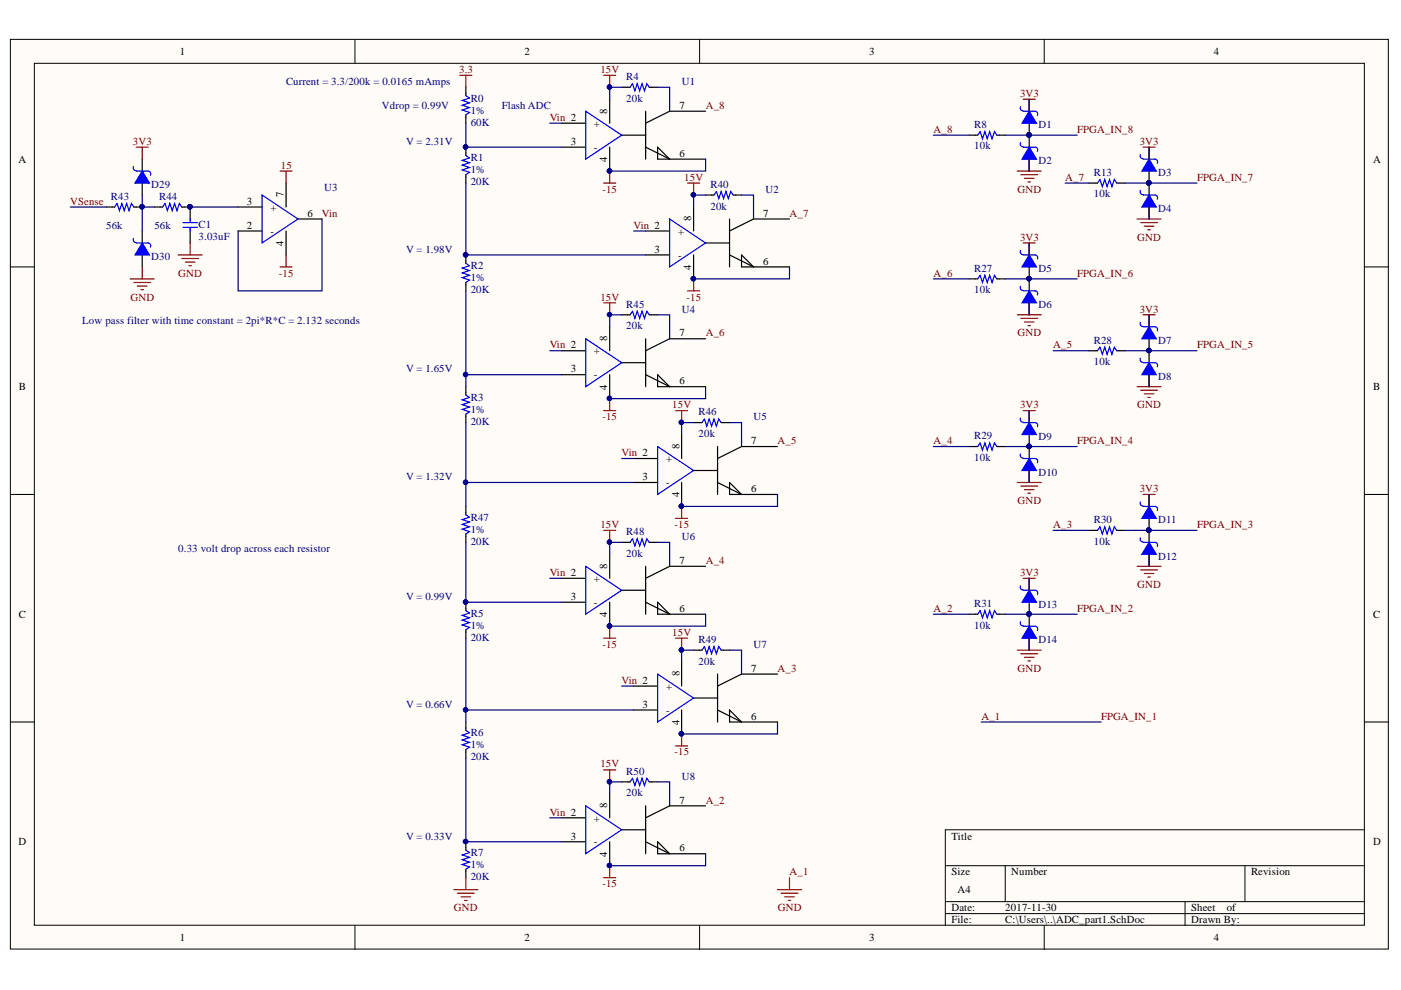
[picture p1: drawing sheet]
<svg xmlns="http://www.w3.org/2000/svg" width="297mm" height="210mm" viewBox="0 0 297 210" stroke-linecap="round" stroke-linejoin="round" font-family="sans-serif">
<defs><g id="words">
<g font-size="2.3">
<text x="38.1" y="11.7">1</text>
<text x="111.2" y="11.7">2</text>
<text x="184.3" y="11.7">3</text>
<text x="257.4" y="11.7">4</text>
<text x="144" y="23.1">7</text>
<text x="125.9" y="26.9">+</text>
<text x="128.7" y="24.1" transform="rotate(-90 128.7 24.1)">8</text>
<text x="3.9" y="34.5">A</text>
<text x="121" y="30.7">3</text>
<text x="125.9" y="31.9">-</text>
<text x="128.7" y="34.4" transform="rotate(-90 128.7 34.4)">4</text>
<text x="144" y="33.2">6</text>
<text x="291.1" y="34.5">A</text>
<text x="60.1" y="41.8" transform="rotate(-90 60.1 41.8)">7</text>
<text x="52.4" y="43.4">3</text>
<text x="57.3" y="44.7">+</text>
<text x="65.2" y="46">6</text>
<text x="146.6" y="46.9" transform="rotate(-90 146.6 46.9)">8</text>
<text x="161.8" y="46">7</text>
<text x="52.4" y="48.5">2</text>
<text x="57.3" y="49.8">-</text>
<text x="60.1" y="52.1" transform="rotate(-90 60.1 52.1)">4</text>
<text x="138.8" y="53.6">3</text>
<text x="143.8" y="49.8">+</text>
<text x="143.8" y="54.9">-</text>
<text x="146.6" y="57.2" transform="rotate(-90 146.6 57.2)">4</text>
<text x="161.8" y="56.1">6</text>
<text x="144" y="71.3">7</text>
<text x="125.9" y="75.1">+</text>
<text x="128.7" y="72.3" transform="rotate(-90 128.7 72.3)">8</text>
<text x="4" y="82.7">B</text>
<text x="121" y="78.9">3</text>
<text x="125.9" y="80.2">-</text>
<text x="128.7" y="82.7" transform="rotate(-90 128.7 82.7)">4</text>
<text x="144" y="81.5">6</text>
<text x="291.1" y="82.7">B</text>
<text x="144" y="95.2" transform="rotate(-90 144 95.2)">8</text>
<text x="159.3" y="94.2">7</text>
<text x="136.3" y="101.8">3</text>
<text x="141.2" y="98">+</text>
<text x="141.2" y="103">-</text>
<text x="144" y="105.5" transform="rotate(-90 144 105.5)">4</text>
<text x="159.3" y="104.4">6</text>
<text x="144" y="119.6">7</text>
<text x="125.9" y="123.4">+</text>
<text x="128.7" y="120.6" transform="rotate(-90 128.7 120.6)">8</text>
<text x="4" y="131">C</text>
<text x="121" y="127.2">3</text>
<text x="125.9" y="128.5">-</text>
<text x="128.7" y="130.8" transform="rotate(-90 128.7 130.8)">4</text>
<text x="144" y="129.7">6</text>
<text x="291.1" y="131">C</text>
<text x="144" y="143.4" transform="rotate(-90 144 143.4)">8</text>
<text x="159.3" y="142.4">7</text>
<text x="141.2" y="146.2">+</text>
<text x="136.3" y="150">3</text>
<text x="141.2" y="151.3">-</text>
<text x="144" y="153.7" transform="rotate(-90 144 153.7)">4</text>
<text x="159.3" y="152.6">6</text>
<text x="128.7" y="171.3" transform="rotate(-90 128.7 171.3)">8</text>
<text x="144" y="170.4">7</text>
<text x="3.9" y="179.3">D</text>
<text x="121" y="178">3</text>
<text x="125.9" y="179.3">-</text>
<text x="125.9" y="174.2">+</text>
<text x="201.7" y="178">Title</text>
<text x="291.1" y="179.3">D</text>
<text x="128.7" y="181.6" transform="rotate(-90 128.7 181.6)">4</text>
<text x="144" y="180.5">6</text>
<text x="201.7" y="185.6">Size</text>
<text x="214.4" y="185.6">Number</text>
<text x="265.2" y="185.6">Revision</text>
<text x="203" y="189.4">A4</text>
<text x="201.7" y="193.2">Date:</text>
<text x="201.7" y="195.7">File:</text>
<text x="213.1" y="193.2">2017-11-30</text>
<text x="213.1" y="195.7">C:\Users\..\ADC_part1.SchDoc</text>
<text x="252.6" y="193.2">Sheet</text>
<text x="252.6" y="195.7">Drawn By:</text>
<text x="260.1" y="193.2">of</text>
<text x="38.1" y="199.6">1</text>
<text x="111.2" y="199.6">2</text>
<text x="184.3" y="199.6">3</text>
<text x="257.4" y="199.6">4</text>
</g>
<g font-size="2.3" fill="#800000">
<text x="97.4" y="15.5">3.3</text>
<text x="127.3" y="15.5">15V</text>
<text x="149.6" y="23.1">A_8</text>
<text x="216.3" y="20.5">3V3</text>
<text x="116.5" y="25.6">Vin 2</text>
<text x="197.9" y="28.1">A_8</text>
<text x="228.4" y="28.1">FPGA_IN_8</text>
<text x="28.2" y="30.7">3V3</text>
<text x="59.5" y="35.7">15</text>
<text x="241.6" y="30.7">3V3</text>
<text x="127.7" y="40.8">-15</text>
<text x="145.1" y="38.3">15V</text>
<text x="215.8" y="40.8">GND</text>
<text x="225.8" y="38.3">A_7</text>
<text x="253.8" y="38.3">FPGA_IN_7</text>
<text x="14.9" y="43.4">VSense</text>
<text x="68.3" y="46">Vin</text>
<text x="167.4" y="46">A_7</text>
<text x="134.3" y="48.5">Vin 2</text>
<text x="216.3" y="51">3V3</text>
<text x="241.1" y="51">GND</text>
<text x="37.8" y="58.7">GND</text>
<text x="59.1" y="58.7">-15</text>
<text x="197.9" y="58.7">A_6</text>
<text x="228.4" y="58.7">FPGA_IN_6</text>
<text x="27.7" y="63.7">GND</text>
<text x="127.3" y="63.7">15V</text>
<text x="145.6" y="63.7">-15</text>
<text x="149.6" y="71.3">A_6</text>
<text x="215.8" y="71.3">GND</text>
<text x="241.6" y="66.3">3V3</text>
<text x="116.5" y="73.9">Vin 2</text>
<text x="223.3" y="73.9">A_5</text>
<text x="253.8" y="73.9">FPGA_IN_5</text>
<text x="127.7" y="89.1">-15</text>
<text x="142.5" y="86.5">15V</text>
<text x="216.3" y="86.5">3V3</text>
<text x="241.1" y="86.5">GND</text>
<text x="164.8" y="94.2">A_5</text>
<text x="197.9" y="94.2">A_4</text>
<text x="228.4" y="94.2">FPGA_IN_4</text>
<text x="131.8" y="96.7">Vin 2</text>
<text x="215.8" y="106.9">GND</text>
<text x="241.6" y="104.4">3V3</text>
<text x="127.3" y="112">15V</text>
<text x="143" y="112">-15</text>
<text x="223.3" y="112">A_3</text>
<text x="253.8" y="112">FPGA_IN_3</text>
<text x="149.6" y="119.6">A_4</text>
<text x="116.5" y="122.1">Vin 2</text>
<text x="216.3" y="122.1">3V3</text>
<text x="241.1" y="124.7">GND</text>
<text x="197.9" y="129.7">A_2</text>
<text x="228.4" y="129.7">FPGA_IN_2</text>
<text x="127.7" y="137.3">-15</text>
<text x="142.5" y="134.8">15V</text>
<text x="164.8" y="142.4">A_3</text>
<text x="215.8" y="142.4">GND</text>
<text x="131.8" y="144.9">Vin 2</text>
<text x="208.1" y="152.6">A_1</text>
<text x="233.4" y="152.6">FPGA_IN_1</text>
<text x="143" y="160.2">-15</text>
<text x="127.3" y="162.7">15V</text>
<text x="116.5" y="172.9">Vin 2</text>
<text x="149.6" y="170.4">A_2</text>
<text x="167.4" y="185.6">A_1</text>
<text x="127.7" y="188.1">-15</text>
<text x="96.3" y="193.2">GND</text>
<text x="164.9" y="193.2">GND</text>
</g>
<g font-size="2.3" fill="#000080">
<text x="132.8" y="17">R4</text>
<text x="60.6" y="18">Current = 3.3/200k = 0.0165 mAmps</text>
<text x="80.9" y="23.1">Vdrop = 0.99V</text>
<text x="99.8" y="21.6">R0</text>
<text x="106.4" y="23.1">Flash ADC</text>
<text x="132.8" y="21.6">20k</text>
<text x="144.5" y="18">U1</text>
<text x="99.8" y="24.1">1%</text>
<text x="99.8" y="26.6">60K</text>
<text x="206.5" y="27.1">R8</text>
<text x="220.2" y="27.2">D1</text>
<text x="86.1" y="30.7">V = 2.31V</text>
<text x="99.8" y="34.2">R1</text>
<text x="206.5" y="31.7">10k</text>
<text x="220.2" y="34.8">D2</text>
<text x="32.1" y="39.9">D29</text>
<text x="68.8" y="40.6">U3</text>
<text x="99.8" y="36.8">1%</text>
<text x="99.8" y="39.3">20K</text>
<text x="150.6" y="39.8">R40</text>
<text x="162.3" y="40.8">U2</text>
<text x="231.9" y="41.8">10k</text>
<text x="231.9" y="37.3">R13</text>
<text x="245.5" y="37.4">D3</text>
<text x="23.5" y="42.3">R43</text>
<text x="33.7" y="42.3">R44</text>
<text x="150.6" y="44.5">20k</text>
<text x="245.5" y="45">D4</text>
<text x="22.5" y="48.5">56k</text>
<text x="32.7" y="48.5">56k</text>
<text x="42.1" y="50.8">3.03uF</text>
<text x="42.1" y="48.3">C1</text>
<text x="86.1" y="53.6">V = 1.98V</text>
<text x="32.1" y="55.2">D30</text>
<text x="99.8" y="59.7">1%</text>
<text x="99.8" y="57.1">R2</text>
<text x="206.5" y="57.6">R27</text>
<text x="220.2" y="57.7">D5</text>
<text x="99.8" y="62.2">20K</text>
<text x="132.8" y="65.2">R45</text>
<text x="206.5" y="62.2">10k</text>
<text x="220.2" y="65.3">D6</text>
<text x="17.4" y="68.8">Low pass filter with time constant = 2pi*R*C = 2.132 seconds</text>
<text x="132.8" y="69.8">20k</text>
<text x="144.5" y="66.3">U4</text>
<text x="231.9" y="77.4">10k</text>
<text x="231.9" y="72.9">R28</text>
<text x="245.5" y="72.9">D7</text>
<text x="86.1" y="78.9">V = 1.65V</text>
<text x="245.5" y="80.5">D8</text>
<text x="99.8" y="87.6">1%</text>
<text x="99.8" y="85">R3</text>
<text x="148.1" y="88.1">R46</text>
<text x="159.8" y="89.1">U5</text>
<text x="99.8" y="90.1">20K</text>
<text x="148.1" y="92.6">20k</text>
<text x="206.5" y="93.1">R29</text>
<text x="220.2" y="93.2">D9</text>
<text x="86.1" y="101.8">V = 1.32V</text>
<text x="206.5" y="97.7">10k</text>
<text x="220.2" y="100.8">D10</text>
<text x="99.8" y="113">1%</text>
<text x="99.8" y="110.5">R47</text>
<text x="132.8" y="113.5">R48</text>
<text x="231.9" y="111">R30</text>
<text x="245.5" y="111">D11</text>
<text x="37.8" y="117.1">0.33 volt drop across each resistor</text>
<text x="99.8" y="115.5">20K</text>
<text x="132.8" y="118.1">20k</text>
<text x="144.5" y="114.5">U6</text>
<text x="231.9" y="115.5">10k</text>
<text x="245.5" y="118.7">D12</text>
<text x="86.1" y="127.2">V = 0.99V</text>
<text x="99.8" y="130.8">R5</text>
<text x="206.5" y="128.7">R31</text>
<text x="220.2" y="128.8">D13</text>
<text x="99.8" y="133.3">1%</text>
<text x="99.8" y="135.8">20K</text>
<text x="148.1" y="136.3">R49</text>
<text x="159.8" y="137.3">U7</text>
<text x="206.5" y="133.3">10k</text>
<text x="220.2" y="136.4">D14</text>
<text x="148.1" y="140.9">20k</text>
<text x="86.1" y="150">V = 0.66V</text>
<text x="99.8" y="158.6">1%</text>
<text x="99.8" y="161.2">20K</text>
<text x="99.8" y="156.1">R6</text>
<text x="132.8" y="164.3">R50</text>
<text x="144.5" y="165.3">U8</text>
<text x="132.8" y="168.9">20k</text>
<text x="86.1" y="178">V = 0.33V</text>
<text x="99.8" y="184.1">1%</text>
<text x="99.8" y="181.5">R7</text>
<text x="99.8" y="186.6">20K</text>
</g>
</g></defs>
<g fill="#fffcf8" stroke="#000" stroke-width=".21">
<path d="M2.2 8.3h292.2v192.9h-292.2z"/>
<path d="M7.3 13.4h282v182.8h-282z"/>
</g>
<g fill="none" stroke="#000" stroke-width=".21">
<path d="M75.3 8.3v5.1M148.3 8.3v5.1M221.4 8.3v5.1M2.2 56.6h5.1M289.4 56.6h5.1M2.2 104.8h5.1M289.4 104.8h5.1M2.2 153.1h5.1M289.4 153.1h5.1M289.4 175.9h-89v20.3M75.3 196.2v5.1M148.3 196.2v5.1"/>
<path d="M200.4 183.6h89M200.4 191.2h89M200.4 193.7h89M213.1 183.6v7.6M221.4 196.2v5.1M251.3 191.2v5M264 183.6v7.6"/>
</g>
<g fill="none" stroke="#000" stroke-width=".25">
<path d="M98.8 31.2v1.8M98.8 37v1.8M205.5 28.7h1.8M211.4 28.7h1.7M218.2 21v2.6M218.2 26.1v2.6M98.8 54.1v1.7M98.8 59.9v1.8M98.8 82v1.8M98.8 87.8v1.8M98.8 127.7v1.8M98.8 133.5v1.8"/>
<path d="M98.8 153.1v1.8M98.8 158.9v1.8M98.8 178.5v1.7M98.8 184.3v1.8"/>
</g>
<g fill="#000080" stroke="#000080" stroke-width=".21">
<circle cx="98.7" cy="31.2" r=".47"/>
<circle cx="98.7" cy="54" r=".47"/>
<circle cx="98.7" cy="127.6" r=".46"/>
<circle cx="98.7" cy="178.4" r=".46"/>
<circle cx="218.2" cy="28.6" r=".46"/>
</g>
<path d="M98.8 33l.7 .5-1.5 .5 1.5 .5-1.5 .5 1.5 .5-1.5 .5 1.5 .5-.7 .5M207.3 28.7l.5-.8 .5 1.5 .5-1.5 .5 1.5 .5-1.5 .5 1.5 .5-1.5 .6 .8M98.8 55.8l.7 .5-1.5 .5 1.5 .6-1.5 .5 1.5 .5-1.5 .5 1.5 .5-.7 .5M98.8 83.8l.7 .5-1.5 .5 1.5 .5-1.5 .5 1.5 .5-1.5 .5 1.5 .5-.7 .5M98.8 129.5l.7 .5-1.5 .5 1.5 .5-1.5 .5 1.5 .5-1.5 .5 1.5 .5-.7 .5M98.8 154.9l.7 .5-1.5 .5 1.5 .5-1.5 .5 1.5 .5-1.5 .5 1.5 .5-.7 .5M98.8 180.2l.7 .6-1.5 .5 1.5 .5-1.5 .5 1.5 .5-1.5 .5 1.5 .5-.7 .5" fill="none" stroke="#00f" stroke-width=".25"/>
<path d="M96.2 188.6h5.1M97 189.4h3.5M97.8 190.2h2M98.5 190.9h.5M98.8 186.1v2.5M164.8 188.6h5.1M165.6 189.4h3.6M166.4 190.2h2M167.1 190.9h.5M167.4 186.1v2.5" fill="none" stroke="#800000" stroke-width=".25"/>
<path d="M218.2 23.6l1.5 2.5h-3z" fill="#00f"/>
<path d="M216.4 22.6a.59 .59 0 0 0 .5 .9M216.9 23.6l2.8 .1a.58 .58 0 0 1 .2 .8M218.2 23.6l1.5 2.5h-3z" fill="none" stroke="#00f" stroke-width=".25"/>
<circle cx="218.2" cy="28.6" r=".46" fill="#000080" stroke="#000080" stroke-width=".21"/>
<path d="M218.2 28.7v2.5M218.2 33.7v2.6" fill="none" stroke="#000" stroke-width=".25"/>
<path d="M218.2 31.2l1.5 2.5h-3z" fill="#00f"/>
<path d="M216.4 30.3a.59 .59 0 0 0 .5 .8M216.9 31.2l2.8 .1a.58 .58 0 0 1 .2 .8M218.2 31.2l1.5 2.5h-3zM232.7 38.8l.5-.7 .5 1.5 .5-1.5 .5 1.5 .5-1.5 .5 1.5 .6-1.5 .5 .7" fill="none" stroke="#00f" stroke-width=".25"/>
<g fill="#000080" stroke="#000080" stroke-width=".21">
<circle cx="218.2" cy="28.6" r=".46"/>
<circle cx="243.6" cy="38.8" r=".47"/>
</g>
<path d="M215.7 36.3h5.1M216.4 37h3.6M216.9 21h2.6M217.2 37.8h2M218 38.6h.5M218.2 21v2.6M218.2 33.7v2.6" fill="none" stroke="#800000" stroke-width=".25"/>
<path d="M230.9 38.8h1.8M236.8 38.8h1.7M243.6 31.2v2.5M243.6 36.3v2.5" fill="none" stroke="#000" stroke-width=".25"/>
<path d="M243.6 33.7l1.6 2.6h-3.1z" fill="#00f"/>
<path d="M241.8 32.8a.58 .58 0 0 0 .5 .8M242.4 33.7l2.7 .1a.6 .6 0 0 1 .3 .8M243.6 33.7l1.6 2.6h-3.1z" fill="none" stroke="#00f" stroke-width=".25"/>
<circle cx="243.6" cy="38.8" r=".47" fill="#000080" stroke="#000080" stroke-width=".21"/>
<path d="M243.6 38.8v2.6M243.6 43.9v2.5" fill="none" stroke="#000" stroke-width=".25"/>
<path d="M243.6 41.4l1.6 2.5h-3.1z" fill="#00f"/>
<path d="M207.3 59.1l.5-.7 .5 1.5 .5-1.5 .5 1.5 .5-1.5 .5 1.5 .5-1.5 .6 .7M241.8 40.4a.58 .58 0 0 0 .5 .9M242.4 41.4h2.7a.6 .6 0 0 1 .3 .8M243.6 41.4l1.6 2.5h-3.1z" fill="none" stroke="#00f" stroke-width=".25"/>
<g fill="#000080" stroke="#000080" stroke-width=".21">
<circle cx="243.6" cy="38.8" r=".47"/>
<circle cx="218.2" cy="59.1" r=".46"/>
</g>
<path d="M242.4 31.2h2.5M243.6 31.2v2.5M241.1 46.4h5.1M241.8 47.2h3.6M242.6 48h2M243.4 48.7h.5M243.6 43.9v2.5" fill="none" stroke="#800000" stroke-width=".25"/>
<path d="M205.5 59.1h1.8M211.4 59.1h1.7M218.2 51.5v2.6M218.2 56.6v2.5" fill="none" stroke="#000" stroke-width=".25"/>
<path d="M218.2 54.1l1.5 2.5h-3z" fill="#00f"/>
<path d="M216.4 53.1a.59 .59 0 0 0 .5 .9M216.9 54.1h2.8a.58 .58 0 0 1 .2 .8M218.2 54.1l1.5 2.5h-3z" fill="none" stroke="#00f" stroke-width=".25"/>
<circle cx="218.2" cy="59.1" r=".46" fill="#000080" stroke="#000080" stroke-width=".21"/>
<path d="M218.2 59.1v2.6M218.2 64.2v2.5" fill="none" stroke="#000" stroke-width=".25"/>
<path d="M218.2 61.7l1.5 2.5h-3z" fill="#00f"/>
<path d="M216.4 60.7a.59 .59 0 0 0 .5 .9M216.9 61.7h2.6M218.2 61.7l1.5 2.5h-3zM219.5 61.7h.2a.58 .58 0 0 1 .2 .8M232.7 74.4l.5-.8 .5 1.5 .5-1.5 .5 1.5 .5-1.5 .5 1.5 .6-1.5 .5 .8" fill="none" stroke="#00f" stroke-width=".25"/>
<g fill="#000080" stroke="#000080" stroke-width=".21">
<circle cx="218.2" cy="59.1" r=".46"/>
<circle cx="243.6" cy="74.3" r=".46"/>
</g>
<path d="M216.9 51.5h2.6M218.2 51.5v2.6M215.7 66.7h5.1M216.4 67.5h3.6M217.2 68.3h2M218 69h.5M218.2 64.2v2.5" fill="none" stroke="#800000" stroke-width=".25"/>
<path d="M230.9 74.4h1.8M236.8 74.4h1.7M243.6 66.7v2.6M243.6 71.8v2.6" fill="none" stroke="#000" stroke-width=".25"/>
<path d="M243.6 69.3l1.6 2.5h-3.1z" fill="#00f"/>
<path d="M241.8 68.3a.59 .59 0 0 0 .6 .9M242.4 69.3l2.7 .1a.58 .58 0 0 1 .3 .8M243.6 69.3l1.6 2.5h-3.1z" fill="none" stroke="#00f" stroke-width=".25"/>
<circle cx="243.6" cy="74.3" r=".46" fill="#000080" stroke="#000080" stroke-width=".21"/>
<path d="M243.6 74.4v2.5M243.6 79.4v2.6" fill="none" stroke="#000" stroke-width=".25"/>
<path d="M243.6 76.9l1.6 2.5h-3.1z" fill="#00f"/>
<path d="M241.8 76a.59 .59 0 0 0 .6 .8M242.4 76.9l2.7 .1a.58 .58 0 0 1 .3 .8M243.6 76.9l1.6 2.5h-3.1zM207.3 94.7l.5-.8 .5 1.5 .5-1.5 .5 1.5 .5-1.5 .5 1.5 .5-1.5 .6 .8" fill="none" stroke="#00f" stroke-width=".25"/>
<g fill="#000080" stroke="#000080" stroke-width=".21">
<circle cx="243.6" cy="74.3" r=".46"/>
<circle cx="218.2" cy="94.6" r=".46"/>
</g>
<path d="M242.4 66.7h2.5M243.6 66.7v2.6M243.6 79.4v2.6M241.1 82h5.1M241.8 82.7h3.6M242.6 83.5h2M243.4 84.3h.5" fill="none" stroke="#800000" stroke-width=".25"/>
<path d="M205.5 94.7h1.8M211.4 94.7h1.7M218.2 87.1v2.5M218.2 92.1v2.6" fill="none" stroke="#000" stroke-width=".25"/>
<path d="M218.2 89.6l1.5 2.5h-3z" fill="#00f"/>
<path d="M216.4 88.7a.58 .58 0 0 0 .5 .8M216.9 89.6l2.8 .1a.58 .58 0 0 1 .2 .8M218.2 89.6l1.5 2.5h-3z" fill="none" stroke="#00f" stroke-width=".25"/>
<circle cx="218.2" cy="94.6" r=".46" fill="#000080" stroke="#000080" stroke-width=".21"/>
<path d="M218.2 94.7v2.5M218.2 99.8v2.5" fill="none" stroke="#000" stroke-width=".25"/>
<path d="M218.2 97.2l1.5 2.6h-3z" fill="#00f"/>
<path d="M216.4 96.3a.58 .58 0 0 0 .5 .8M216.9 97.2l2.8 .1a.6 .6 0 0 1 .2 .8M218.2 97.2l1.5 2.6h-3zM232.7 112.5l.5-.8 .5 1.5 .5-1.5 .5 1.5 .5-1.5 .5 1.5 .6-1.5 .5 .8" fill="none" stroke="#00f" stroke-width=".25"/>
<g fill="#000080" stroke="#000080" stroke-width=".21">
<circle cx="218.2" cy="94.6" r=".46"/>
<circle cx="243.6" cy="112.4" r=".46"/>
</g>
<path d="M216.9 87.1h2.6M218.2 87.1v2.5M218.2 99.8v2.5M215.7 102.3h5.1M216.4 103.1h3.6M217.2 103.8h2M218 104.6h.5" fill="none" stroke="#800000" stroke-width=".25"/>
<path d="M230.9 112.5h1.8M236.8 112.5h1.7M243.6 104.8v2.6M243.6 109.9v2.6" fill="none" stroke="#000" stroke-width=".25"/>
<path d="M243.6 107.4l1.6 2.5h-3.1z" fill="#00f"/>
<path d="M241.8 106.4a.58 .58 0 0 0 .5 .9M242.4 107.4l2.7 .1a.58 .58 0 0 1 .3 .8M243.6 107.4l1.6 2.5h-3.1z" fill="none" stroke="#00f" stroke-width=".25"/>
<circle cx="243.6" cy="112.4" r=".46" fill="#000080" stroke="#000080" stroke-width=".21"/>
<path d="M243.6 112.5v2.5M243.6 117.5v2.6" fill="none" stroke="#000" stroke-width=".25"/>
<path d="M243.6 115l1.6 2.5h-3.1z" fill="#00f"/>
<path d="M241.8 114a.58 .58 0 0 0 .5 .9M242.4 115h2.5M243.6 115l1.6 2.5h-3.1zM244.9 115l.2 .1a.58 .58 0 0 1 .3 .8M207.3 130.2l.5-.7 .5 1.5 .5-1.5 .5 1.5 .5-1.5 .5 1.5 .5-1.5 .6 .7" fill="none" stroke="#00f" stroke-width=".25"/>
<g fill="#000080" stroke="#000080" stroke-width=".21">
<circle cx="243.6" cy="112.4" r=".46"/>
<circle cx="218.2" cy="130.2" r=".46"/>
</g>
<path d="M242.4 104.8h2.5M243.6 104.8v2.6M243.6 117.5v2.6M241.1 120.1h5.1M241.8 120.8h3.6M242.6 121.6h2M243.4 122.4h.5" fill="none" stroke="#800000" stroke-width=".25"/>
<path d="M205.5 130.2h1.8M211.4 130.2h1.7M218.2 122.6v2.5M218.2 127.7v2.5" fill="none" stroke="#000" stroke-width=".25"/>
<path d="M218.2 125.1l1.5 2.6h-3z" fill="#00f"/>
<path d="M216.4 124.2a.59 .59 0 0 0 .5 .9M216.9 125.1l2.8 .1a.58 .58 0 0 1 .2 .8M218.2 125.1l1.5 2.6h-3z" fill="none" stroke="#00f" stroke-width=".25"/>
<circle cx="218.2" cy="130.2" r=".46" fill="#000080" stroke="#000080" stroke-width=".21"/>
<path d="M218.2 130.2v2.6M218.2 135.3v2.5" fill="none" stroke="#000" stroke-width=".25"/>
<path d="M218.2 132.8l1.5 2.5h-3z" fill="#00f"/>
<path d="M98.8 20.3l.7 .5-1.5 .5 1.5 .5-1.5 .5 1.5 .5-1.5 .5 1.5 .5-.7 .5M38.8 48.2h3M38.8 47.2h3M216.4 131.8a.59 .59 0 0 0 .5 .9M216.9 132.8h2.8a.58 .58 0 0 1 .2 .8M218.2 132.8l1.5 2.5h-3z" fill="none" stroke="#00f" stroke-width=".25"/>
<g fill="#000080" stroke="#000080" stroke-width=".21">
<circle cx="218.2" cy="130.2" r=".46"/>
<circle cx="40.3" cy="43.8" r=".46"/>
</g>
<g fill="none" stroke="#800000" stroke-width=".25">
<path d="M97.5 16h2.5M98.8 16v2.5M37.8 54.1h5.1M38.5 54.8h3.6M39.3 55.6h2M40.1 56.3h.5M40.3 51.5v2.6M215.7 137.8h5.1M216.4 138.6h3.6M216.9 122.6h2.6M217.2 139.4h2M218.2 122.6v2.5"/>
<path d="M218.2 135.3v2.5M218 140.1h.5"/>
</g>
<path d="M98.8 18.5v1.8M98.8 24.3v1.8M30.2 49v2.5M30.2 54.1v2.5M40.3 43.9v2.5M40.3 49v2.5" fill="none" stroke="#000" stroke-width=".25"/>
<path d="M40.3 48.2v.8M40.3 49v-.5M40.3 47.2v-.8M40.3 46.4v.3" fill="none" stroke="#00f" stroke-width=".25" stroke-dasharray=".6 .6"/>
<path d="M30.2 51.5l1.5 2.6h-3.1z" fill="#00f"/>
<path d="M28.3 50.6a.58 .58 0 0 0 .6 .8M28.9 51.5l2.8 .1a.58 .58 0 0 1 .2 .8M30.2 51.5l1.5 2.6h-3.1z" fill="none" stroke="#00f" stroke-width=".25"/>
<path d="M27.6 59.1h5.1M28.4 59.9h3.5M30.2 56.6v2.5M29.1 60.7h2.1M29.9 61.4h.5" fill="none" stroke="#800000" stroke-width=".25"/>
<path d="M30.2 33.7v2.6M30.2 38.8v2.6" fill="none" stroke="#000" stroke-width=".25"/>
<path d="M30.2 36.3l1.5 2.5h-3.1z" fill="#00f"/>
<g fill="none" stroke="#00f" stroke-width=".25">
<path d="M133.6 18.5l.5-.8 .5 1.6 .5-1.6 .5 1.6 .5-1.6 .5 1.6 .5-1.6 .6 .8M28.3 35.3a.58 .58 0 0 0 .6 .9M28.9 36.3l2.8 .1a.58 .58 0 0 1 .2 .8M30.2 36.3l1.5 2.5h-3.1zM124.2 23.6l7.6 5.1-7.6 5zM24.3 43.9l.5-.8 .5 1.6 .5-1.6 .5 1.6 .6-1.6 .5 1.6 .5-1.6 .5 .8M34.5 43.9l.5-.8 .5 1.6 .5-1.6 .5 1.6 .5-1.6 .5 1.6 .5-1.6 .5 .8M55.6 41.4l7.6 5-7.6 5.1zM142 46.4l7.6 5.1-7.6 5.1zM151.4 41.4l.5-.8 .5 1.5 .5-1.5 .5 1.5 .5-1.5 .5 1.5 .5-1.5 .5 .8M124.2 71.8l7.6 5.1-7.6 5.1zM133.6 66.7l.5-.7 .5 1.5 .5-1.5 .5 1.5 .5-1.5 .5 1.5 .5-1.5 .6 .7"/>
<path d="M139.4 94.7l7.7 5.1-7.7 5zM148.8 89.6l.5-.8 .6 1.6 .5-1.6 .5 1.6 .5-1.6 .5 1.6 .5-1.6 .5 .8M98.8 109.2l.7 .5-1.5 .5 1.5 .5-1.5 .5 1.5 .5-1.5 .5 1.5 .5-.7 .5M133.6 115l.5-.8 .5 1.6 .5-1.6 .5 1.6 .5-1.6 .5 1.6 .5-1.6 .6 .8M124.2 120.1l7.6 5-7.6 5.1zM148.8 137.8l.5-.7 .6 1.5 .5-1.5 .5 1.5 .5-1.5 .5 1.5 .5-1.5 .5 .7M139.4 142.9l7.7 5.1-7.7 5.1zM124.2 170.9l7.6 5-7.6 5.1zM133.6 165.8l.5-.8 .5 1.5 .5-1.5 .5 1.5 .5-1.5 .5 1.5 .5-1.5 .6 .8"/>
</g>
<g fill="none" stroke="#800000" stroke-width=".25">
<path d="M128 16h2.5M129.3 16v2.5M28.9 31.2h2.5M30.2 31.2v2.5M59.4 36.3h2.5M60.7 36.3v2.5M128 38.8h2.5M129.3 36.3v2.5M145.8 38.8h2.5M147.1 38.8v2.6M59.4 56.6h2.5M60.7 54.1v2.5"/>
<path d="M147.1 59.1v2.6M128 64.2h2.5M129.3 64.2v2.5M145.8 61.7h2.5M128 87.1h2.5M129.3 84.5v2.6M143.2 87.1h2.6M144.5 87.1v2.5M128 112.5h2.5M129.3 112.5v2.5M143.2 109.9h2.6M144.5 107.4v2.5"/>
<path d="M128 135.3h2.5M129.3 132.8v2.5M143.2 135.3h2.6M144.5 135.3v2.5M143.2 158.2h2.6M144.5 155.6v2.6M128 163.2h2.5M129.3 163.2v2.6M128 186.1h2.5M129.3 183.6v2.5"/>
</g>
<g fill="none" stroke="#000" stroke-width=".25">
<path d="M131.8 18.5h1.8M137.7 18.5h1.7M60.7 38.8v5.1M119.1 31.2h5.1M119.1 26.1h5.1M129.3 21v5.1M129.3 31.2v5.1M131.8 28.7h5.1M136.9 23.6v10.1M136.9 31.2l5.1 2.5-2.6-2.5v2.5h10.2M149.6 23.6h-7.6l-5.1 2.5M22.5 43.9h1.8"/>
<path d="M28.4 43.9h1.8M32.7 43.9h1.8M38.5 43.9h1.8M50.5 43.9h5.1M50.5 49h5.1M60.7 49v5.1M63.2 46.4h5.1M136.9 54.1h5.1M136.9 49h5.1M147.1 43.9v5.1M147.1 54.1v5M149.6 41.4h1.8"/>
<path d="M149.6 51.5h5.1M154.7 46.4v10.2M154.7 54.1l5.1 2.5-2.6-2.5v2.5h10.2M155.4 41.4h1.8M167.4 46.4h-7.6l-5.1 2.6M119.1 79.4h5.1M119.1 74.4h5.1M129.3 69.3v5.1M129.3 79.4v5.1M131.8 66.7h1.8M131.8 76.9h5.1M136.9 71.8v10.2"/>
<path d="M136.9 79.4l5.1 2.6-2.6-2.6v2.6h10.2M137.7 66.7h1.7M149.6 71.8h-7.6l-5.1 2.6M134.3 97.2h5.1M144.5 92.1v5.1M147.1 89.6h1.7M147.1 99.8h5M152.1 94.7v10.1M152.9 89.6h1.8M164.8 94.7h-7.6l-5.1 2.5M98.8 107.4v1.8M98.8 113.2v1.8"/>
<path d="M129.3 117.5v5.1M131.8 115h1.8M134.3 102.3h5.1M137.7 115h1.7M144.5 102.3v5.1M152.1 102.3l5.1 2.5-2.5-2.5v2.5h10.1M119.1 127.7h5.1M119.1 122.6h5.1M129.3 127.7v5.1M131.8 125.1h5.1M136.9 120.1v10.1M136.9 127.7l5.1 2.5-2.6-2.5v2.5h10.2"/>
<path d="M147.1 137.8h1.7M149.6 120.1h-7.6l-5.1 2.5M152.9 137.8h1.8M134.3 150.5h5.1M134.3 145.5h5.1M144.5 140.4v5.1M144.5 150.5v5.1M147.1 148h5M152.1 150.5l5.1 2.6-2.5-2.6v2.6h10.1M152.1 142.9v10.2M164.8 142.9h-7.6l-5.1 2.6M119.1 178.5h5.1"/>
<path d="M119.1 173.4h5.1M129.3 168.3v5.1M129.3 178.5v5.1M131.8 165.8h1.8M131.8 175.9h5.1M136.9 170.9v10.1M136.9 178.5l5.1 2.5-2.6-2.5v2.5h10.2M137.7 165.8h1.7M149.6 170.9h-7.6l-5.1 2.5"/>
</g>
<g fill="#000080" stroke="#000080" stroke-width=".21">
<circle cx="40.3" cy="43.8" r=".46"/>
<circle cx="30.1" cy="43.8" r=".46"/>
<circle cx="129.2" cy="18.5" r=".46"/>
<circle cx="129.2" cy="36.2" r=".46"/>
<circle cx="147" cy="41.3" r=".46"/>
<circle cx="147" cy="59.1" r=".46"/>
<circle cx="129.2" cy="66.7" r=".46"/>
<circle cx="129.2" cy="84.5" r=".46"/>
<circle cx="144.5" cy="89.5" r=".46"/>
<circle cx="144.5" cy="107.3" r=".46"/>
<circle cx="129.2" cy="165.7" r=".46"/>
<circle cx="129.2" cy="183.5" r=".46"/>
<circle cx="144.5" cy="137.8" r=".46"/>
<circle cx="144.5" cy="155.6" r=".46"/>
<circle cx="129.2" cy="114.9" r=".46"/>
<circle cx="129.2" cy="132.7" r=".46"/>
<circle cx="98.7" cy="178.4" r=".46"/>
<circle cx="98.7" cy="79.4" r=".47"/>
<circle cx="98.7" cy="150.5" r=".47"/>
<circle cx="98.7" cy="31.2" r=".47"/>
<circle cx="218.2" cy="28.6" r=".46"/>
<circle cx="243.6" cy="38.8" r=".47"/>
<circle cx="218.2" cy="59.1" r=".46"/>
<circle cx="243.6" cy="74.3" r=".46"/>
<circle cx="218.2" cy="94.6" r=".46"/>
<circle cx="243.6" cy="112.4" r=".46"/>
<circle cx="218.2" cy="130.2" r=".46"/>
<circle cx="98.7" cy="54" r=".47"/>
<circle cx="98.7" cy="102.3" r=".47"/>
<circle cx="98.7" cy="127.6" r=".46"/>
</g>
<g fill="none" stroke="#000080" stroke-width=".25">
<path d="M131.8 18.5h-2.5v2.5M139.4 18.5h2.6v5.1M98.8 26.1v5.1h20.3M98.8 38.8v15.3h38.1M116.6 26.1h2.5M149.6 33.7v2.6h-20.3M197.9 28.7h7.6M213.1 28.7h15.3M218.2 21v2.6M218.2 33.7v2.6M225.8 38.8h5.1M238.5 38.8h15.3"/>
<path d="M243.6 31.2v2.5M14.9 43.9h7.6M30.2 41.4v7.6M30.2 43.9h2.5M40.3 43.9h10.2M68.3 46.4v15.3h-17.8v-12.7M134.3 49h2.6M149.6 41.4h-2.5v2.5M157.2 41.4h2.6v5M167.4 56.6v2.5h-20.3M197.9 59.1h7.6M213.1 59.1h15.3"/>
<path d="M218.2 51.5v2.6M243.6 43.9v2.5M98.8 61.7v20.3M98.8 79.4h20.3M116.6 74.4h2.5M131.8 66.7h-2.5v2.6M139.4 66.7h2.6v5.1M218.2 64.2v2.5M223.3 74.4h7.6M238.5 74.4h15.3M243.6 66.7v2.6M243.6 79.4v2.6"/>
<path d="M98.8 89.6v17.8M131.8 97.2h2.5M147.1 89.6h-2.6v2.5M149.6 82v2.5h-20.3M154.7 89.6h2.5v5.1M197.9 94.7h7.6M213.1 94.7h15.3M218.2 87.1v2.5M218.2 99.8v2.5M98.8 115v12.7h20.3M98.8 102.3h35.5M131.8 115h-2.5v2.5"/>
<path d="M139.4 115h2.6v5.1M164.8 104.8v2.6h-20.3M223.3 112.5h7.6M238.5 112.5h15.3M243.6 104.8v2.6M243.6 117.5v2.6M98.8 135.3v17.8M116.6 122.6h2.5M147.1 137.8h-2.6v2.6M149.6 130.2v2.6h-20.3M154.7 137.8h2.5v5.1M197.9 130.2h7.6"/>
<path d="M213.1 130.2h15.3M218.2 122.6v2.5M218.2 135.3v2.5M98.8 150.5h35.5M131.8 145.5h2.5M164.8 153.1v2.5h-20.3M208 153.1h25.5M98.8 160.7v17.8h20.3M116.6 173.4h2.5M131.8 165.8h-2.5v2.5M139.4 165.8h2.6v5.1M149.6 181v2.6h-20.3"/>
</g>
<use href="#words"/>
</svg>
